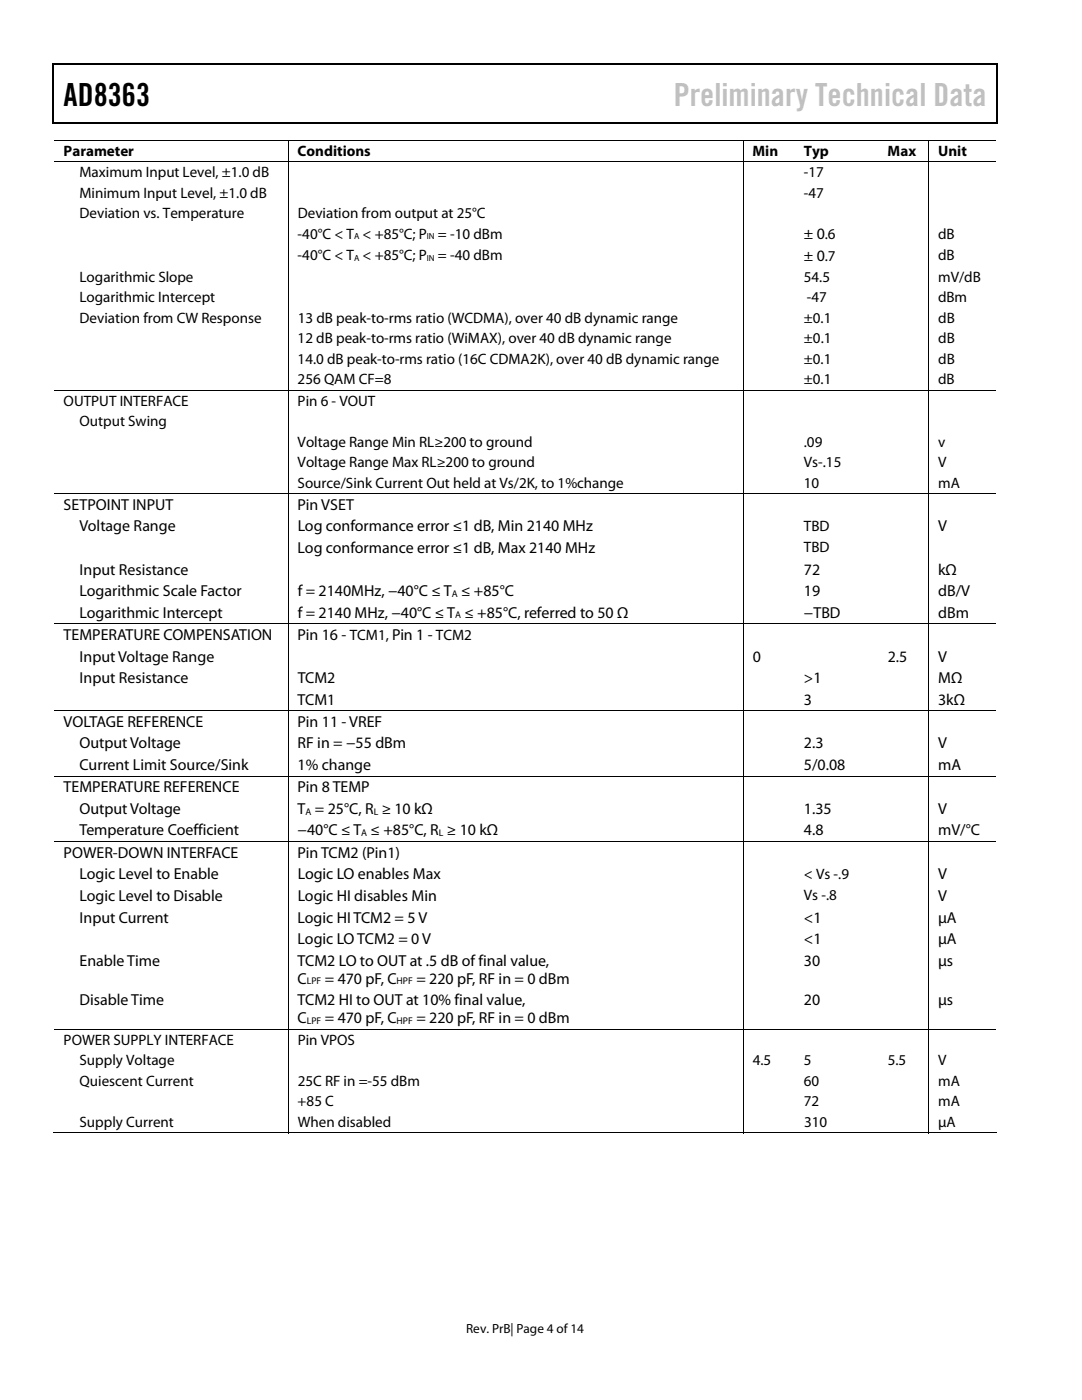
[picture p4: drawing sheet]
<svg xmlns="http://www.w3.org/2000/svg" width="216mm" height="279mm" viewBox="0 0 216 279" stroke-linecap="round" stroke-linejoin="round" font-family="sans-serif">
<defs><g id="words">
<text font-size="6.3" x="12.7" y="21.1">AD8363</text>
<text font-size="6.3" fill="#c0c0c0" x="134.4" y="21.1">Preliminary Technical Data</text>
<g font-size="3.2">
<text x="160.4" y="47.8">± 0.6</text>
<text x="160.4" y="52">± 0.7</text>
<text x="12.7" y="101.8">SETPOINT INPUT</text>
<text x="59.4" y="101.8">Pin VSET</text>
<text x="15.9" y="106.1">Voltage Range</text>
<text x="59.4" y="106.1">Log conformance error ≤1 dB, Min 2140 MHz</text>
<text x="187.2" y="106.1">V</text>
<text x="59.4" y="110.4">Log conformance error ≤1 dB, Max 2140 MHz</text>
<text x="15.9" y="114.7">Input Resistance</text>
<text x="15.9" y="119">Logarithmic Scale Factor</text>
<text x="59.4" y="119">f = 2140MHz, −40°C ≤ T ≤ +85°C</text>
<text x="160.4" y="119">19</text>
<text x="160.4" y="114.7">72</text>
<text x="187.2" y="119">dB/V</text>
<text x="187.2" y="114.7">kΩ</text>
<text x="15.9" y="123.3">Logarithmic Intercept</text>
<text x="59.4" y="123.3">f = 2140 MHz, −40°C ≤ T ≤ +85°C, referred to 50 Ω</text>
<text x="160.4" y="123.3">−TBD</text>
<text x="187.2" y="123.3">dBm</text>
<text x="12.7" y="127.7">TEMPERATURE COMPENSATION</text>
<text x="59.4" y="127.7">Pin 16 - TCM1, Pin 1 - TCM2</text>
<text x="15.9" y="132">Input Voltage Range</text>
<text x="15.9" y="136.3">Input Resistance</text>
<text x="59.4" y="136.3">TCM2</text>
<text x="150.2" y="132">0</text>
<text x="160.4" y="136.3">&gt;1</text>
<text x="177.1" y="132">2.5</text>
<text x="187.2" y="136.3">MΩ</text>
<text x="187.2" y="132">V</text>
<text x="59.4" y="140.6">TCM1</text>
<text x="160.4" y="140.6">3</text>
<text x="187.2" y="140.6">3kΩ</text>
<text x="12.7" y="145.1">VOLTAGE REFERENCE</text>
<text x="15.9" y="149.4">Output Voltage</text>
<text x="59.4" y="149.4">RF in = −55 dBm</text>
<text x="59.4" y="145.1">Pin 11 - VREF</text>
<text x="160.4" y="149.4">2.3</text>
<text x="187.2" y="149.4">V</text>
<text x="15.9" y="153.7">Current Limit Source/Sink</text>
<text x="59.4" y="153.7">1% change</text>
<text x="160.4" y="153.7">5/0.08</text>
<text x="187.2" y="153.7">mA</text>
<text x="12.7" y="158.2">TEMPERATURE REFERENCE</text>
<text x="59.4" y="158.2">Pin 8 TEMP</text>
<text x="15.9" y="162.5">Output Voltage</text>
<text x="15.9" y="166.7">Temperature Coefficient</text>
<text x="59.4" y="166.7">−40°C ≤ T ≤ +85°C, R ≥ 10 kΩ</text>
<text x="59.4" y="162.5">T = 25°C, R ≥ 10 kΩ</text>
<text x="160.4" y="166.7">4.8</text>
<text x="160.4" y="162.5">1.35</text>
<text x="187.2" y="166.7">mV/°C</text>
<text x="187.2" y="162.5">V</text>
<text x="12.7" y="171.2">POWER-DOWN INTERFACE</text>
<text x="59.4" y="171.2">Pin TCM2 (Pin1)</text>
<text x="15.9" y="175.5">Logic Level to Enable</text>
<text x="15.9" y="179.8">Logic Level to Disable</text>
<text x="59.4" y="179.8">Logic HI disables Min</text>
<text x="59.4" y="175.5">Logic LO enables Max</text>
<text x="187.2" y="175.5">V</text>
<text x="187.2" y="179.8">V</text>
<text x="15.9" y="184.1">Input Current</text>
<text x="59.4" y="184.1">Logic HI TCM2 = 5 V</text>
<text x="160.4" y="184.1">&lt;1</text>
<text x="187.2" y="184.1">μA</text>
<text x="59.4" y="188.4">Logic LO TCM2 = 0 V</text>
<text x="160.4" y="188.4">&lt;1</text>
<text x="187.2" y="188.4">μA</text>
<text x="15.9" y="192.7">Enable Time</text>
<text x="59.4" y="192.7">TCM2 LO to OUT at .5 dB of final value,</text>
<text x="59.4" y="196.3">C</text>
<text x="64.8" y="196.3">= 470 pF, C</text>
<text x="83.1" y="196.3">= 220 pF, RF in = 0 dBm</text>
<text x="160.4" y="192.7">30</text>
<text x="187.2" y="192.7">μs</text>
<text x="15.9" y="200.6">Disable Time</text>
<text x="59.4" y="200.6">TCM2 HI to OUT at 10% final value,</text>
<text x="160.4" y="200.6">20</text>
<text x="187.2" y="200.6">μs</text>
<text x="59.4" y="204.2">C</text>
<text x="64.8" y="204.2">= 470 pF, C</text>
<text x="83.1" y="204.2">= 220 pF, RF in = 0 dBm</text>
</g>
<g font-size="3">
<text x="12.7" y="31.1">Parameter</text>
<text x="15.9" y="35.3">Maximum Input Level, ±1.0 dB</text>
<text x="59.4" y="31.1">Conditions</text>
<text x="150.2" y="31.1">Min</text>
<text x="160.4" y="35.3">-17</text>
<text x="160.4" y="31.1">Typ</text>
<text x="177.1" y="31.1">Max</text>
<text x="187.2" y="31.1">Unit</text>
<text x="15.9" y="39.4">Minimum Input Level, ±1.0 dB</text>
<text x="160.4" y="39.4">-47</text>
<text x="15.9" y="43.5">Deviation vs. Temperature</text>
<text x="59.4" y="47.6">-40°C &lt; T &lt; +85°C; P</text>
<text x="59.4" y="43.5">Deviation from output at 25°C</text>
<text x="87.4" y="47.6">= -10 dBm</text>
<text x="187.2" y="47.6">dB</text>
<text x="59.4" y="51.9">-40°C &lt; T &lt; +85°C; P</text>
<text x="87.4" y="51.9">= -40 dBm</text>
<text x="187.2" y="51.9">dB</text>
<text x="15.9" y="56.2">Logarithmic Slope</text>
<text x="160.4" y="56.2">54.5</text>
<text x="187.2" y="56.2">mV/dB</text>
<text x="15.9" y="60.3">Logarithmic Intercept</text>
<text x="15.9" y="64.4">Deviation from CW Response</text>
<text x="59.4" y="64.4">13 dB peak-to-rms ratio (WCDMA), over 40 dB dynamic range</text>
<text x="160.4" y="64.4">±0.1</text>
<text x="161" y="60.3">-47</text>
<text x="187.2" y="60.3">dBm</text>
<text x="187.2" y="64.4">dB</text>
<text x="59.4" y="68.5">12 dB peak-to-rms ratio (WiMAX), over 40 dB dynamic range</text>
<text x="160.4" y="68.5">±0.1</text>
<text x="187.2" y="68.5">dB</text>
<text x="59.4" y="72.6">14.0 dB peak-to-rms ratio (16C CDMA2K), over 40 dB dynamic range</text>
<text x="59.4" y="76.7">256 QAM CF=8</text>
<text x="160.4" y="76.7">±0.1</text>
<text x="160.4" y="72.6">±0.1</text>
<text x="187.2" y="76.7">dB</text>
<text x="187.2" y="72.6">dB</text>
<text x="12.7" y="81">OUTPUT INTERFACE</text>
<text x="59.4" y="81">Pin 6 - VOUT</text>
<text x="15.9" y="85.1">Output Swing</text>
<text x="59.4" y="89.2">Voltage Range Min RL≥200 to ground</text>
<text x="160.4" y="89.2">.09</text>
<text x="187.2" y="89.2">v</text>
<text x="59.4" y="93.3">Voltage Range Max RL≥200 to ground</text>
<text x="160.4" y="93.3">Vs-.15</text>
<text x="187.2" y="93.3">V</text>
<text x="59.4" y="97.4">Source/Sink Current Out held at Vs/2K, to 1%change</text>
<text x="160.4" y="97.4">10</text>
<text x="187.2" y="97.4">mA</text>
<text x="160.4" y="105.9">TBD</text>
<text x="160.4" y="110.2">TBD</text>
<text x="160.4" y="175.4">&lt; Vs -.9</text>
<text x="160.4" y="179.7">Vs -.8</text>
<text x="12.7" y="208.5">POWER SUPPLY INTERFACE</text>
<text x="59.4" y="208.5">Pin VPOS</text>
<text x="15.9" y="212.6">Supply Voltage</text>
<text x="150.2" y="212.6">4.5</text>
<text x="160.4" y="212.6">5</text>
<text x="177.1" y="212.6">5.5</text>
<text x="187.2" y="212.6">V</text>
<text x="15.9" y="216.7">Quiescent Current</text>
<text x="59.4" y="220.8">+85 C</text>
<text x="59.4" y="216.7">25C RF in =-55 dBm</text>
<text x="160.4" y="220.8">72</text>
<text x="160.4" y="216.7">60</text>
<text x="187.2" y="220.8">mA</text>
<text x="187.2" y="216.7">mA</text>
<text x="15.9" y="224.9">Supply Current</text>
<text x="59.4" y="224.9">When disabled</text>
<text x="160.4" y="224.9">310</text>
<text x="187.2" y="224.9">μA</text>
</g>
<text font-size="2.6" x="93" y="266">Rev. PrB| Page 4 of 14</text>
<g font-size="1.9">
<text x="90.1" y="119.1">A</text>
<text x="90.8" y="123.4">A</text>
<text x="61" y="162.6">A</text>
<text x="72.1" y="166.9">A</text>
<text x="74.6" y="162.6">L</text>
<text x="87.6" y="166.9">L</text>
<text x="61.2" y="196.5">LPF</text>
<text x="79.1" y="196.5">HPF</text>
<text x="61.2" y="204.4">LPF</text>
<text x="79.1" y="204.4">HPF</text>
</g>
<g font-size="1.8">
<text x="70.7" y="47.8">A</text>
<text x="85.2" y="47.8">IN</text>
<text x="70.7" y="52.1">A</text>
<text x="85.2" y="52.1">IN</text>
</g>
</g></defs>
<path d="M10.5 12.7h.3v1h-.3zM198.8 12.7h.2v1h-.2zM198.8 12.7h.2v.3h-.2zM198.8 24.4h.2v.3h-.2z" fill="#000"/>
<path d="M10.5 12.8h188.3M10.7 13.7v11M198.9 13.7v11M10.5 24.5h188.3" fill="none" stroke="#000" stroke-width=".25"/>
<g fill="none" stroke="#000" stroke-width=".2">
<path d="M10.8 27.9h188M10.8 32.3h188M57.5 28v4.2M57.5 32.3v45.5M148.3 28v4.2M148.3 32.3v45.5M185.3 28v4.2M185.3 32.3v45.5M10.8 77.9h188M57.5 78v20.5M148.3 78v20.5M185.3 78v20.5"/>
<path d="M10.8 98.6h188M57.5 98.6v25.8M148.3 98.6v25.8M185.3 98.6v25.8M10.8 124.5h188M57.5 124.6v17.2M148.3 124.6v17.2M185.3 124.6v17.2M10.8 141.9h188M10.8 154.9h188M57.5 142v12.9M57.5 155v12.9"/>
<path d="M148.3 142v12.9M148.3 155v12.9M185.3 142v12.9M185.3 155v12.9M10.8 168h188M57.5 168.1v37.3M148.3 168.1v37.3M185.3 168.1v37.3M10.8 205.4h188M57.5 205.5v20.7M148.3 205.5v20.7M185.3 205.5v20.7"/>
<path d="M10.5 226.1h46.9M57.6 226.1h90.6M148.4 226.1h36.8M185.4 226.1h13.4"/>
</g>
<use href="#words"/>
</svg>
